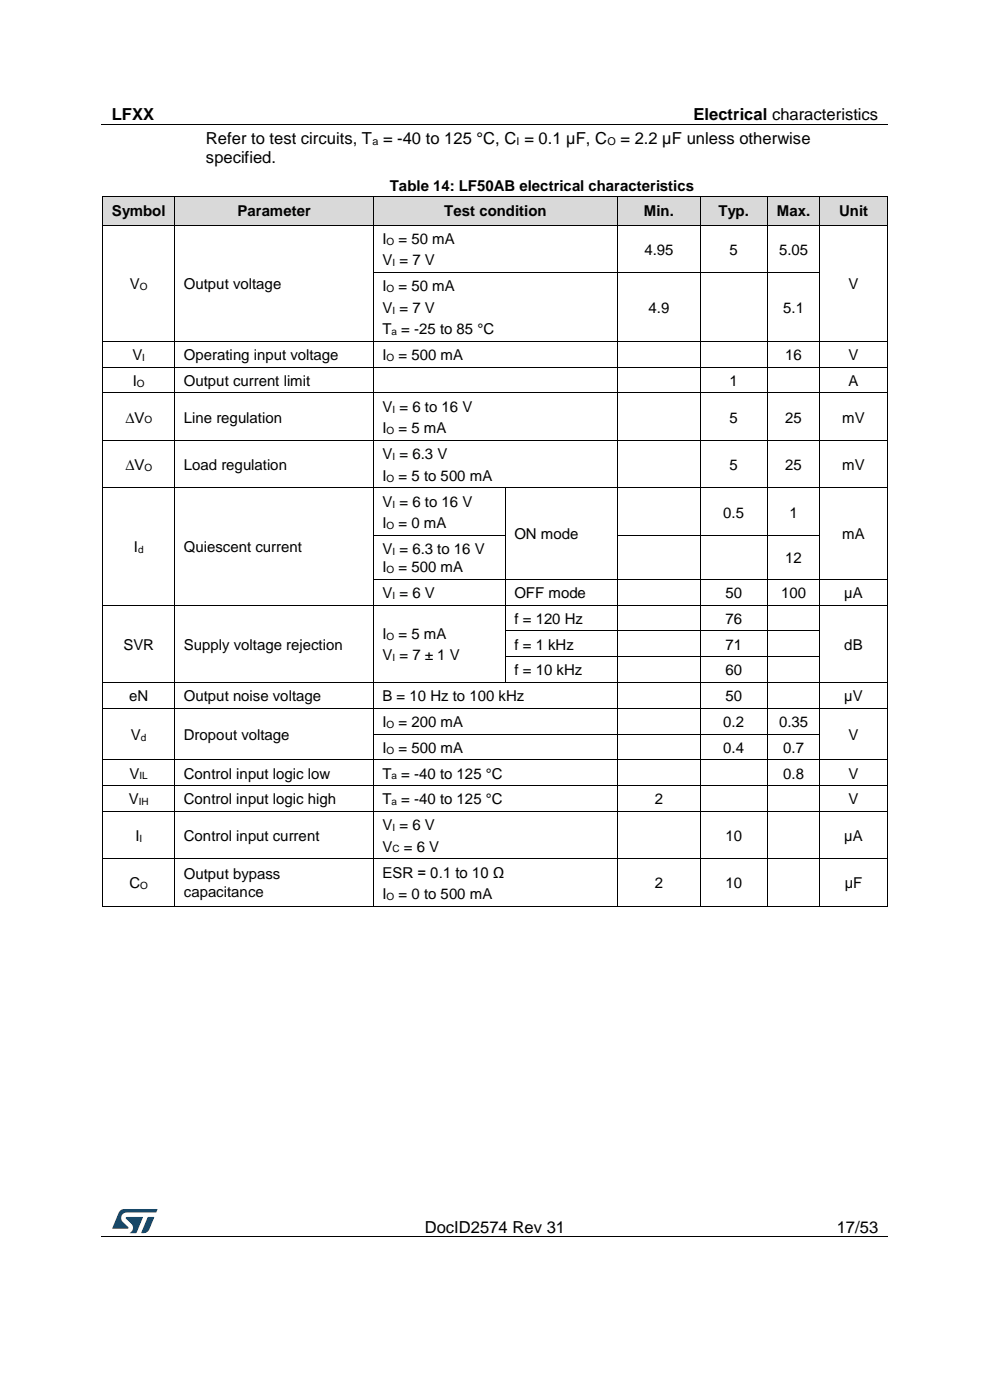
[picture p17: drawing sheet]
<svg xmlns="http://www.w3.org/2000/svg" width="210mm" height="297mm" viewBox="0 0 210 297" stroke-linecap="round" stroke-linejoin="round" font-family="sans-serif">
<defs><g id="words">
<g font-size="3.5">
<text x="23.7" y="25.5">LFXX</text>
<text x="147.1" y="25.5">Electrical characteristics</text>
<text x="43.7" y="30.6">Refer to test circuits, T = -40 to 125 °C, C = 0.1 µF, C</text>
<text x="43.7" y="34.7">specified.</text>
<text x="131.6" y="30.6">= 2.2 µF unless otherwise</text>
<text x="90.1" y="261.5">DocID2574 Rev 31</text>
<text x="177.5" y="261.5">17/53</text>
</g>
<g font-size="3.2">
<text x="82.7" y="40.4">Table 14: LF50AB electrical characteristics</text>
<text x="23.7" y="45.8">Symbol</text>
<text x="50.4" y="45.8">Parameter</text>
<text x="94.3" y="45.8">Test condition</text>
<text x="136.6" y="45.8">Min.</text>
<text x="152.4" y="45.8">Typ.</text>
<text x="164.8" y="45.8">Max.</text>
<text x="178" y="45.8">Unit</text>
<text x="81.1" y="51.7">I</text>
<text x="84.6" y="51.7">= 50 mA</text>
<text x="81.1" y="56.3">V = 7 V</text>
<text x="136.7" y="54">4.95</text>
<text x="154.7" y="54">5</text>
<text x="165.3" y="54">5.05</text>
<text x="27.6" y="61.3">V</text>
<text x="39" y="61.3">Output voltage</text>
<text x="81.1" y="61.8">I</text>
<text x="84.6" y="61.8">= 50 mA</text>
<text x="180" y="61.3">V</text>
<text x="81.1" y="66.3">V = 7 V</text>
<text x="81.1" y="71">T = -25 to 85 °C</text>
<text x="137.6" y="66.4">4.9</text>
<text x="166.2" y="66.4">5.1</text>
<text x="28.1" y="76.4">V</text>
<text x="39" y="76.4">Operating input voltage</text>
<text x="81.1" y="76.4">I</text>
<text x="84.6" y="76.4">= 500 mA</text>
<text x="166.6" y="76.4">16</text>
<text x="180" y="76.4">V</text>
<text x="28.2" y="81.9">I</text>
<text x="39" y="81.9">Output current limit</text>
<text x="154.7" y="81.9">1</text>
<text x="180" y="81.9">A</text>
<text x="26.6" y="89.7">∆V</text>
<text x="39" y="89.7">Line regulation</text>
<text x="81.1" y="87.4">V = 6 to 16 V</text>
<text x="154.7" y="89.7">5</text>
<text x="166.6" y="89.7">25</text>
<text x="178.7" y="89.7">mV</text>
<text x="81.1" y="92">I</text>
<text x="84.6" y="92">= 5 mA</text>
<text x="26.6" y="99.7">∆V</text>
<text x="39" y="99.7">Load regulation</text>
<text x="81.1" y="97.4">V = 6.3 V</text>
<text x="81.1" y="102">I</text>
<text x="84.6" y="102">= 5 to 500 mA</text>
<text x="154.7" y="99.7">5</text>
<text x="166.6" y="99.7">25</text>
<text x="178.7" y="99.7">mV</text>
<text x="81.1" y="107.5">V = 6 to 16 V</text>
<text x="81.1" y="112.1">I</text>
<text x="84.6" y="112.1">= 0 mA</text>
<text x="153.4" y="109.8">0.5</text>
<text x="167.5" y="109.8">1</text>
<text x="28.4" y="117.2">I</text>
<text x="39" y="117.2">Quiescent current</text>
<text x="81.1" y="117.5">V = 6.3 to 16 V</text>
<text x="109.1" y="114.4">ON mode</text>
<text x="166.6" y="119.5">12</text>
<text x="178.7" y="114.4">mA</text>
<text x="81.1" y="121.4">I</text>
<text x="84.6" y="121.4">= 500 mA</text>
<text x="81.1" y="126.9">V = 6 V</text>
<text x="109.1" y="126.9">OFF mode</text>
<text x="153.9" y="126.9">50</text>
<text x="165.7" y="126.9">100</text>
<text x="179.1" y="126.9">µA</text>
<text x="26.2" y="137.8">SVR</text>
<text x="39" y="137.8">Supply voltage rejection</text>
<text x="81.1" y="135.5">I</text>
<text x="84.6" y="135.5">= 5 mA</text>
<text x="109.1" y="132.4">f = 120 Hz</text>
<text x="109.1" y="137.8">f = 1 kHz</text>
<text x="153.9" y="132.4">76</text>
<text x="153.9" y="137.8">71</text>
<text x="179.1" y="137.8">dB</text>
<text x="81.1" y="140.1">V = 7 ± 1 V</text>
<text x="109.1" y="143.3">f = 10 kHz</text>
<text x="153.9" y="143.3">60</text>
<text x="27.4" y="148.8">eN</text>
<text x="39" y="148.8">Output noise voltage</text>
<text x="81.1" y="148.8">B = 10 Hz to 100 kHz</text>
<text x="153.9" y="148.8">50</text>
<text x="179.1" y="148.8">µV</text>
<text x="81.1" y="154.2">I</text>
<text x="84.6" y="154.2">= 200 mA</text>
<text x="153.4" y="154.2">0.2</text>
<text x="165.3" y="154.2">0.35</text>
<text x="27.8" y="156.9">V</text>
<text x="39" y="156.9">Dropout voltage</text>
<text x="81.1" y="159.7">I</text>
<text x="84.6" y="159.7">= 500 mA</text>
<text x="153.4" y="159.7">0.4</text>
<text x="166.2" y="159.7">0.7</text>
<text x="180" y="156.9">V</text>
<text x="27.5" y="165.2">V</text>
<text x="39" y="165.2">Control input logic low</text>
<text x="81.1" y="165.2">T = -40 to 125 °C</text>
<text x="166.2" y="165.2">0.8</text>
<text x="180" y="165.2">V</text>
<text x="27.3" y="170.6">V</text>
<text x="39" y="170.6">Control input logic high</text>
<text x="81.1" y="170.6">T = -40 to 125 °C</text>
<text x="138.9" y="170.6">2</text>
<text x="180" y="170.6">V</text>
<text x="28.7" y="178.4">I</text>
<text x="39" y="178.4">Control input current</text>
<text x="81.1" y="176.1">V = 6 V</text>
<text x="153.9" y="178.4">10</text>
<text x="179.1" y="178.4">µA</text>
<text x="81.1" y="180.7">V</text>
<text x="85.7" y="180.7">= 6 V</text>
<text x="27.5" y="188.5">C</text>
<text x="39" y="186.5">Output bypass</text>
<text x="39" y="190.4">capacitance</text>
<text x="81.1" y="186.2">ESR = 0.1 to 10 Ω</text>
<text x="81.1" y="190.7">I</text>
<text x="84.6" y="190.7">= 0 to 500 mA</text>
<text x="138.9" y="188.5">2</text>
<text x="153.9" y="188.5">10</text>
<text x="179.2" y="188.5">µF</text>
</g>
<g font-size="2.3">
<text x="79" y="30.8">a</text>
<text x="109.6" y="30.8">I</text>
<text x="128.8" y="30.8">O</text>
</g>
<g font-size="2.1">
<text x="82" y="51.9">O</text>
<text x="83.2" y="56.5">I</text>
<text x="29.7" y="61.5">O</text>
<text x="82" y="61.9">O</text>
<text x="83" y="71.1">a</text>
<text x="83.2" y="66.5">I</text>
<text x="30.2" y="76.6">I</text>
<text x="82" y="76.6">O</text>
<text x="29" y="82">O</text>
<text x="30.7" y="89.8">O</text>
<text x="83.2" y="87.6">I</text>
<text x="82" y="92.1">O</text>
<text x="30.7" y="99.9">O</text>
<text x="83.2" y="97.6">I</text>
<text x="82" y="102.2">O</text>
<text x="83.2" y="107.7">I</text>
<text x="82" y="112.2">O</text>
<text x="29.3" y="117.4">d</text>
<text x="83.2" y="117.7">I</text>
<text x="82" y="121.6">O</text>
<text x="83.2" y="127.1">I</text>
<text x="82" y="135.7">O</text>
<text x="83.2" y="140.3">I</text>
<text x="82" y="154.4">O</text>
<text x="29.9" y="157.1">d</text>
<text x="82" y="159.9">O</text>
<text x="29.6" y="165.3">IL</text>
<text x="83" y="165.3">a</text>
<text x="29.4" y="170.8">IH</text>
<text x="83" y="170.8">a</text>
<text x="29.6" y="178.6">I</text>
<text x="83.2" y="176.3">I</text>
<text x="83.2" y="180.8">C</text>
<text x="29.8" y="188.6">O</text>
<text x="82" y="190.9">O</text>
</g>
</g></defs>
<path d="M21.5 26.5h166.8M21.5 262.4h166.8" fill="none" stroke="#000" stroke-width=".21"/>
<g fill="#000">
<path d="M104.4 26.4h.1v.1h-.1z" fill-rule="evenodd"/>
<path d="M61.6 262.3h.1v.2h-.1z" fill-rule="evenodd"/>
<path d="M148 262.3h.2v.2h-.2z" fill-rule="evenodd"/>
</g>
<g fill="#005288">
<path d="M25.4 256.9l.6-.4h.4l7 .1-.3 .6h-6.2a1.26 1.26 0 0 0-1.2 1.1 1.26 1.26 0 0 0 .8 1.4l.7 .6v.3l-3.4 .1z"/>
<path d="M31.4 258.2l1.3 .1-1 2.5a1.32 1.32 0 0 1-1.7 .7z"/>
<path d="M26.7 258.2l3.6 .1-1.4 3.3h-1.4a1.35 1.35 0 0 0 .7-1.2 1.35 1.35 0 0 0-.8-1.2l-.7-.6z"/>
</g>
<g fill="#d9d9d9">
<path d="M21.9 41.7h15.2v6h-15.2z" fill-rule="evenodd"/>
<path d="M23.7 41.7h11.5v6h-11.5z" fill-rule="evenodd"/>
<path d="M37.1 41.7h42.1v6h-42.1z" fill-rule="evenodd"/>
<path d="M39 41.7h38.3v6h-38.3z" fill-rule="evenodd"/>
<path d="M79.3 41.7h51.7v6h-51.7z" fill-rule="evenodd"/>
<path d="M81.1 41.7h48v6h-48z" fill-rule="evenodd"/>
<path d="M131.1 41.7h17.4v6h-17.4z" fill-rule="evenodd"/>
<path d="M133 41.7h13.6v6h-13.6z" fill-rule="evenodd"/>
<path d="M148.5 41.7h14.3v6h-14.3z" fill-rule="evenodd"/>
<path d="M150.4 41.7h10.5v6h-10.5z" fill-rule="evenodd"/>
<path d="M162.8 41.7h11.1v6h-11.1z" fill-rule="evenodd"/>
<path d="M164.7 41.7h7.3v6h-7.3z" fill-rule="evenodd"/>
<path d="M173.9 41.7h14.3v6h-14.3z" fill-rule="evenodd"/>
<path d="M175.9 41.7h10.5v6h-10.5z" fill-rule="evenodd"/>
</g>
<g fill="#000">
<path d="M21.7 47.7h.2v.1h-.2z" fill-rule="evenodd"/>
<path d="M21.7 47.7h.2v.1h-.2z" fill-rule="evenodd"/>
<path d="M21.7 57.7h.2v.2h-.2z" fill-rule="evenodd"/>
<path d="M21.7 41.6l.1 .1z" fill-rule="evenodd"/>
<path d="M21.7 41.6l.1 .1z" fill-rule="evenodd"/>
<path d="M21.9 47.7h.1v.1h-.1z" fill-rule="evenodd"/>
<path d="M37 47.7h.2v.1h-.2z" fill-rule="evenodd"/>
<path d="M37 57.7h.2v.2h-.2z" fill-rule="evenodd"/>
<path d="M37 41.6l.1 .1z" fill-rule="evenodd"/>
<path d="M37.2 47.7h.1v.1h-.1z" fill-rule="evenodd"/>
<path d="M79.1 47.7h.2v.1h-.2z" fill-rule="evenodd"/>
<path d="M79.1 57.7h.2v.2h-.2z" fill-rule="evenodd"/>
<path d="M79.1 41.6l.1 .1z" fill-rule="evenodd"/>
<path d="M79.3 47.7h.1v.1h-.1z" fill-rule="evenodd"/>
<path d="M131 47.7h.1v.1h-.1z" fill-rule="evenodd"/>
<path d="M131 57.7h.1v.2h-.1z" fill-rule="evenodd"/>
<path d="M131 41.6l.1 .1z" fill-rule="evenodd"/>
<path d="M131.1 47.7h.2v.1h-.2z" fill-rule="evenodd"/>
<path d="M148.4 47.7h.2v.1h-.2z" fill-rule="evenodd"/>
<path d="M148.4 57.7h.2v.2h-.2z" fill-rule="evenodd"/>
<path d="M148.5 41.6v.1z" fill-rule="evenodd"/>
<path d="M148.6 47.7h.2v.1h-.2z" fill-rule="evenodd"/>
<path d="M162.7 47.7h.2v.1h-.2z" fill-rule="evenodd"/>
<path d="M162.7 57.7h.2v.2h-.2z" fill-rule="evenodd"/>
<path d="M162.8 41.6v.1z" fill-rule="evenodd"/>
<path d="M162.9 47.7h.2v.1h-.2z" fill-rule="evenodd"/>
<path d="M173.8 47.7h.2v.1h-.2z" fill-rule="evenodd"/>
<path d="M173.8 57.7h.2v.2h-.2z" fill-rule="evenodd"/>
<path d="M173.9 41.6v.1z" fill-rule="evenodd"/>
<path d="M174 47.7h.2v.1h-.2z" fill-rule="evenodd"/>
<path d="M188.2 47.7h.1v.1h-.1z" fill-rule="evenodd"/>
<path d="M188.2 47.7h.1v.1h-.1z" fill-rule="evenodd"/>
<path d="M188.2 57.7h.1v.2h-.1z" fill-rule="evenodd"/>
<path d="M188.2 41.6l.1 .1z" fill-rule="evenodd"/>
<path d="M188.2 41.6l.1 .1z" fill-rule="evenodd"/>
<path d="M21.7 72.4h.2v.1h-.2z" fill-rule="evenodd"/>
<path d="M21.7 77.8h.2v.2h-.2z" fill-rule="evenodd"/>
<path d="M37 72.4h.2v.1h-.2z" fill-rule="evenodd"/>
<path d="M37 77.8h.2v.2h-.2z" fill-rule="evenodd"/>
<path d="M79.1 72.4h.2v.1h-.2z" fill-rule="evenodd"/>
<path d="M79.1 77.8h.2v.2h-.2z" fill-rule="evenodd"/>
<path d="M131 72.4h.1v.1h-.1z" fill-rule="evenodd"/>
<path d="M131 77.8h.1v.2h-.1z" fill-rule="evenodd"/>
<path d="M148.4 72.4h.2v.1h-.2z" fill-rule="evenodd"/>
<path d="M148.4 77.8h.2v.2h-.2z" fill-rule="evenodd"/>
<path d="M162.7 72.4h.2v.1h-.2z" fill-rule="evenodd"/>
<path d="M162.7 77.8h.2v.2h-.2z" fill-rule="evenodd"/>
<path d="M173.8 72.4h.2v.1h-.2z" fill-rule="evenodd"/>
<path d="M173.8 77.8h.2v.2h-.2z" fill-rule="evenodd"/>
<path d="M188.2 72.4h.1v.1h-.1z" fill-rule="evenodd"/>
<path d="M188.2 77.8h.1v.2h-.1z" fill-rule="evenodd"/>
<path d="M21.7 83.3h.2v.1h-.2z" fill-rule="evenodd"/>
<path d="M21.7 93.4h.2v.1h-.2z" fill-rule="evenodd"/>
<path d="M37 83.3h.2v.1h-.2z" fill-rule="evenodd"/>
<path d="M37 93.4h.2v.1h-.2z" fill-rule="evenodd"/>
<path d="M79.1 83.3h.2v.1h-.2z" fill-rule="evenodd"/>
<path d="M79.1 93.4h.2v.1h-.2z" fill-rule="evenodd"/>
<path d="M131 83.3h.1v.1h-.1z" fill-rule="evenodd"/>
<path d="M131 93.4h.1v.1h-.1z" fill-rule="evenodd"/>
<path d="M148.4 83.3h.2v.1h-.2z" fill-rule="evenodd"/>
<path d="M148.4 93.4h.2v.1h-.2z" fill-rule="evenodd"/>
<path d="M162.7 83.3h.2v.1h-.2z" fill-rule="evenodd"/>
<path d="M162.7 93.4h.2v.1h-.2z" fill-rule="evenodd"/>
<path d="M173.8 83.3h.2v.1h-.2z" fill-rule="evenodd"/>
<path d="M173.8 93.4h.2v.1h-.2z" fill-rule="evenodd"/>
<path d="M188.2 83.3h.1v.1h-.1z" fill-rule="evenodd"/>
<path d="M188.2 93.4h.1v.1h-.1z" fill-rule="evenodd"/>
<path d="M21.7 103.4h.2v.2h-.2z" fill-rule="evenodd"/>
<path d="M21.7 113.5h.2v.1h-.2z" fill-rule="evenodd"/>
<path d="M37 103.4h.2v.2h-.2z" fill-rule="evenodd"/>
<path d="M37 113.5h.2v.1h-.2z" fill-rule="evenodd"/>
<path d="M79.1 103.4h.2v.2h-.2z" fill-rule="evenodd"/>
<path d="M79.1 113.5h.2v.1h-.2z" fill-rule="evenodd"/>
<path d="M107.1 103.4h.2v.2h-.2z" fill-rule="evenodd"/>
<path d="M107.1 113.5h.2v.1h-.2z" fill-rule="evenodd"/>
<path d="M131 103.4h.1v.2h-.1z" fill-rule="evenodd"/>
<path d="M131 113.5h.1v.1h-.1z" fill-rule="evenodd"/>
<path d="M148.4 103.4h.2v.2h-.2z" fill-rule="evenodd"/>
<path d="M148.4 113.5h.2v.1h-.2z" fill-rule="evenodd"/>
<path d="M162.7 103.4h.2v.2h-.2z" fill-rule="evenodd"/>
<path d="M162.7 113.5h.2v.1h-.2z" fill-rule="evenodd"/>
<path d="M173.8 103.4h.2v.2h-.2z" fill-rule="evenodd"/>
<path d="M173.8 113.5h.2v.1h-.2z" fill-rule="evenodd"/>
<path d="M188.2 103.4h.1v.2h-.1z" fill-rule="evenodd"/>
<path d="M188.2 113.5h.1v.1h-.1z" fill-rule="evenodd"/>
<path d="M21.7 122.8h.2v.2h-.2z" fill-rule="evenodd"/>
<path d="M21.7 128.3h.2v.2h-.2z" fill-rule="evenodd"/>
<path d="M21.7 133.7h.2v.2h-.2z" fill-rule="evenodd"/>
<path d="M21.7 139.2h.2v.2h-.2z" fill-rule="evenodd"/>
<path d="M37 122.8h.2v.2h-.2z" fill-rule="evenodd"/>
<path d="M37 128.3h.2v.2h-.2z" fill-rule="evenodd"/>
<path d="M37 133.7h.2v.2h-.2z" fill-rule="evenodd"/>
<path d="M37 139.2h.2v.2h-.2z" fill-rule="evenodd"/>
<path d="M79.1 122.8h.2v.2h-.2z" fill-rule="evenodd"/>
<path d="M79.1 128.3h.2v.2h-.2z" fill-rule="evenodd"/>
<path d="M79.1 133.7h.2v.2h-.2z" fill-rule="evenodd"/>
<path d="M79.1 139.2h.2v.2h-.2z" fill-rule="evenodd"/>
<path d="M107.1 122.8h.2v.2h-.2z" fill-rule="evenodd"/>
<path d="M107.1 128.3h.2v.2h-.2z" fill-rule="evenodd"/>
<path d="M107.1 133.7h.2v.2h-.2z" fill-rule="evenodd"/>
<path d="M107.1 139.2h.2v.2h-.2z" fill-rule="evenodd"/>
<path d="M131 122.8h.1v.2h-.1z" fill-rule="evenodd"/>
<path d="M131 128.3h.1v.2h-.1z" fill-rule="evenodd"/>
<path d="M131 133.7h.1v.2h-.1z" fill-rule="evenodd"/>
<path d="M131 139.2h.1v.2h-.1z" fill-rule="evenodd"/>
<path d="M148.4 122.8h.2v.2h-.2z" fill-rule="evenodd"/>
<path d="M148.4 128.3h.2v.2h-.2z" fill-rule="evenodd"/>
<path d="M148.4 133.7h.2v.2h-.2z" fill-rule="evenodd"/>
<path d="M148.4 139.2h.2v.2h-.2z" fill-rule="evenodd"/>
<path d="M162.7 122.8h.2v.2h-.2z" fill-rule="evenodd"/>
<path d="M162.7 128.3h.2v.2h-.2z" fill-rule="evenodd"/>
<path d="M162.7 133.7h.2v.2h-.2z" fill-rule="evenodd"/>
<path d="M162.7 139.2h.2v.2h-.2z" fill-rule="evenodd"/>
<path d="M173.8 122.8h.2v.2h-.2z" fill-rule="evenodd"/>
<path d="M173.8 128.3h.2v.2h-.2z" fill-rule="evenodd"/>
<path d="M173.8 133.7h.2v.2h-.2z" fill-rule="evenodd"/>
<path d="M173.8 139.2h.2v.2h-.2z" fill-rule="evenodd"/>
<path d="M188.2 122.8h.1v.2h-.1z" fill-rule="evenodd"/>
<path d="M188.2 128.3h.1v.2h-.1z" fill-rule="evenodd"/>
<path d="M188.2 133.7h.1v.2h-.1z" fill-rule="evenodd"/>
<path d="M188.2 139.2h.1v.2h-.1z" fill-rule="evenodd"/>
<path d="M21.7 144.7h.2v.1h-.2z" fill-rule="evenodd"/>
<path d="M21.7 150.2h.2v.1h-.2z" fill-rule="evenodd"/>
<path d="M21.7 155.6h.2v.2h-.2z" fill-rule="evenodd"/>
<path d="M37 144.7h.2v.1h-.2z" fill-rule="evenodd"/>
<path d="M37 150.2h.2v.1h-.2z" fill-rule="evenodd"/>
<path d="M37 155.6h.2v.2h-.2z" fill-rule="evenodd"/>
<path d="M79.1 144.7h.2v.1h-.2z" fill-rule="evenodd"/>
<path d="M79.1 150.2h.2v.1h-.2z" fill-rule="evenodd"/>
<path d="M79.1 155.6h.2v.2h-.2z" fill-rule="evenodd"/>
<path d="M107.1 144.7h.2v.1h-.2z" fill-rule="evenodd"/>
<path d="M131 144.7h.1v.1h-.1z" fill-rule="evenodd"/>
<path d="M131 150.2h.1v.1h-.1z" fill-rule="evenodd"/>
<path d="M131 155.6h.1v.2h-.1z" fill-rule="evenodd"/>
<path d="M148.4 144.7h.2v.1h-.2z" fill-rule="evenodd"/>
<path d="M148.4 150.2h.2v.1h-.2z" fill-rule="evenodd"/>
<path d="M148.4 155.6h.2v.2h-.2z" fill-rule="evenodd"/>
<path d="M162.7 144.7h.2v.1h-.2z" fill-rule="evenodd"/>
<path d="M162.7 150.2h.2v.1h-.2z" fill-rule="evenodd"/>
<path d="M162.7 155.6h.2v.2h-.2z" fill-rule="evenodd"/>
<path d="M173.8 144.7h.2v.1h-.2z" fill-rule="evenodd"/>
<path d="M173.8 150.2h.2v.1h-.2z" fill-rule="evenodd"/>
<path d="M173.8 155.6h.2v.2h-.2z" fill-rule="evenodd"/>
<path d="M188.2 144.7h.1v.1h-.1z" fill-rule="evenodd"/>
<path d="M188.2 150.2h.1v.1h-.1z" fill-rule="evenodd"/>
<path d="M188.2 155.6h.1v.2h-.1z" fill-rule="evenodd"/>
<path d="M21.7 161.1h.2v.2h-.2z" fill-rule="evenodd"/>
<path d="M21.7 166.6h.2v.1h-.2z" fill-rule="evenodd"/>
<path d="M21.7 172h.2v.2h-.2z" fill-rule="evenodd"/>
<path d="M37 161.1h.2v.2h-.2z" fill-rule="evenodd"/>
<path d="M37 166.6h.2v.1h-.2z" fill-rule="evenodd"/>
<path d="M37 172h.2v.2h-.2z" fill-rule="evenodd"/>
<path d="M79.1 161.1h.2v.2h-.2z" fill-rule="evenodd"/>
<path d="M79.1 166.6h.2v.1h-.2z" fill-rule="evenodd"/>
<path d="M79.1 172h.2v.2h-.2z" fill-rule="evenodd"/>
<path d="M131 161.1h.1v.2h-.1z" fill-rule="evenodd"/>
<path d="M131 166.6h.1v.1h-.1z" fill-rule="evenodd"/>
<path d="M131 172h.1v.2h-.1z" fill-rule="evenodd"/>
<path d="M148.4 161.1h.2v.2h-.2z" fill-rule="evenodd"/>
<path d="M148.4 166.6h.2v.1h-.2z" fill-rule="evenodd"/>
<path d="M148.4 172h.2v.2h-.2z" fill-rule="evenodd"/>
<path d="M162.7 161.1h.2v.2h-.2z" fill-rule="evenodd"/>
<path d="M162.7 166.6h.2v.1h-.2z" fill-rule="evenodd"/>
<path d="M162.7 172h.2v.2h-.2z" fill-rule="evenodd"/>
<path d="M173.8 161.1h.2v.2h-.2z" fill-rule="evenodd"/>
<path d="M173.8 166.6h.2v.1h-.2z" fill-rule="evenodd"/>
<path d="M173.8 172h.2v.2h-.2z" fill-rule="evenodd"/>
<path d="M188.2 161.1h.1v.2h-.1z" fill-rule="evenodd"/>
<path d="M188.2 166.6h.1v.1h-.1z" fill-rule="evenodd"/>
<path d="M188.2 172h.1v.2h-.1z" fill-rule="evenodd"/>
<path d="M21.7 182.1h.2v.2h-.2z" fill-rule="evenodd"/>
<path d="M21.7 192.1h.2v.2h-.2z" fill-rule="evenodd"/>
<path d="M21.7 192.1h.2v.2h-.2z" fill-rule="evenodd"/>
<path d="M37 182.1h.2v.2h-.2z" fill-rule="evenodd"/>
<path d="M37 192.1h.2v.2h-.2z" fill-rule="evenodd"/>
<path d="M79.1 182.1h.2v.2h-.2z" fill-rule="evenodd"/>
<path d="M79.1 192.1h.2v.2h-.2z" fill-rule="evenodd"/>
<path d="M131 182.1h.1v.2h-.1z" fill-rule="evenodd"/>
<path d="M131 192.1h.1v.2h-.1z" fill-rule="evenodd"/>
<path d="M148.4 182.1h.2v.2h-.2z" fill-rule="evenodd"/>
<path d="M148.4 192.1h.2v.2h-.2z" fill-rule="evenodd"/>
<path d="M162.7 182.1h.2v.2h-.2z" fill-rule="evenodd"/>
<path d="M162.7 192.1h.2v.2h-.2z" fill-rule="evenodd"/>
<path d="M173.8 182.1h.2v.2h-.2z" fill-rule="evenodd"/>
<path d="M173.8 192.1h.2v.2h-.2z" fill-rule="evenodd"/>
<path d="M188.2 182.1h.1v.2h-.1z" fill-rule="evenodd"/>
<path d="M188.2 192.1h.1v.2h-.1z" fill-rule="evenodd"/>
<path d="M188.2 192.1h.1v.2h-.1z" fill-rule="evenodd"/>
</g>
<g fill="none" stroke="#000" stroke-width=".21">
<path d="M21.8 41.7v6M21.8 47.8v9.9M21.8 57.9v14.5M21.8 41.6h15.3M22 47.8h15M37.1 41.7v6M37.1 47.8v9.9M37.1 57.9v14.5M37.1 41.6h42M37.3 47.8h41.8M79.2 47.8v9.9M79.2 57.9v14.5"/>
<path d="M79.2 41.7v6M79.2 41.6h51.8M79.3 57.8h51.7M79.4 47.8h51.6M131 41.7v6M131 47.8v9.9M131 57.9v14.5M131.1 41.6h17.4M131.1 57.8h17.3M131.3 47.8h17.1M148.5 41.7v6M148.5 47.8v9.9"/>
<path d="M148.5 57.9v14.5M148.5 41.6h14.3M148.6 57.8h14.1M148.8 47.8h13.9M162.8 41.7v6M162.8 47.8v9.9M162.8 57.9v14.5M162.8 41.6h11.1M162.9 57.8h10.9M163.1 47.8h10.7M173.9 41.7v6M173.9 47.8v9.9"/>
<path d="M173.9 57.9v14.5M173.9 41.6h14.3M174.2 47.8h14M188.3 41.7v6M188.3 47.8v9.9M188.3 57.9v14.5M21.8 72.5v5.3M21.8 78v5.3M21.9 72.4h15.1M21.9 77.9h15.1M37.1 72.5v5.3M37.1 78v5.3"/>
<path d="M37.2 72.4h41.9M37.2 77.9h41.9M79.2 72.5v5.3M79.2 78v5.3M79.3 72.4h51.7M79.3 77.9h51.7M131 72.5v5.3M131 78v5.3M131.1 72.4h17.3M131.1 77.9h17.3M148.5 72.5v5.3M148.5 78v5.3"/>
<path d="M148.6 72.4h14.1M148.6 77.9h14.1M162.8 72.5v5.3M162.8 78v5.3M162.9 72.4h10.9M162.9 77.9h10.9M173.9 72.5v5.3M173.9 78v5.3M174 72.4h14.2M174 77.9h14.2M188.3 72.5v5.3M188.3 78v5.3"/>
<path d="M21.8 83.4v10M21.8 93.5v9.9M21.9 83.4h15.1M21.9 93.4h15.1M37.1 83.4v10M37.1 93.5v9.9M37.2 83.4h41.9M37.2 93.4h41.9M79.2 83.4v10M79.2 93.5v9.9M79.3 83.4h51.7M79.3 93.4h51.7"/>
<path d="M131 83.4v10M131 93.5v9.9M131.1 83.4h17.3M131.1 93.4h17.3M148.5 83.4v10M148.5 93.5v9.9M148.6 83.4h14.1M148.6 93.4h14.1M162.8 83.4v10M162.8 93.5v9.9M162.9 83.4h10.9M162.9 93.4h10.9"/>
<path d="M173.9 83.4v10M173.9 93.5v9.9M174 83.4h14.2M174 93.4h14.2M188.3 83.4v10M188.3 93.5v9.9M21.8 103.6v9.9M21.8 113.6v9.2M21.9 103.5h15.1M37.1 103.6v9.9M37.1 113.6v9.2M37.2 103.5h41.9"/>
<path d="M79.2 103.6v9.9M79.2 113.6v9.2M79.3 103.5h27.8M79.3 113.6h27.8M107.2 103.6v9.9M107.2 113.6v9.2M107.3 103.5h23.7M131 103.6v9.9M131 113.6v9.2M131.1 103.5h17.3M131.1 113.6h17.3M148.5 103.6v9.9"/>
<path d="M148.5 113.6v9.2M148.6 103.5h14.1M148.6 113.6h14.1M162.8 103.6v9.9M162.8 113.6v9.2M162.9 103.5h10.9M162.9 113.6h10.9M173.9 103.6v9.9M173.9 113.6v9.2M174 103.5h14.2M188.3 103.6v9.9M188.3 113.6v9.2"/>
<path d="M21.8 123v5.3M21.8 128.5v5.2M21.8 133.9v5.3M21.8 139.4v5.3M21.9 128.4h15.1M37.1 123v5.3M37.1 128.5v5.2M37.1 133.9v5.3M37.1 139.4v5.3M37.2 128.4h41.9M79.2 123v5.3M79.2 128.5v5.2"/>
<path d="M79.2 133.9v5.3M79.2 139.4v5.3M79.3 122.9h27.8M79.3 128.4h27.8M107.2 123v5.3M107.2 128.5v5.2M107.2 133.9v5.3M107.2 139.4v5.3M107.3 122.9h23.7M107.3 128.4h23.7M107.3 133.8h23.7M107.3 139.3h23.7"/>
<path d="M131 123v5.3M131 128.5v5.2M131 133.9v5.3M131 139.4v5.3M131.1 122.9h17.3M131.1 128.4h17.3M131.1 133.8h17.3M131.1 139.3h17.3M148.5 123v5.3M148.5 128.5v5.2M148.5 133.9v5.3M148.5 139.4v5.3"/>
<path d="M148.6 122.9h14.1M148.6 128.4h14.1M148.6 133.8h14.1M148.6 139.3h14.1M162.8 123v5.3M162.8 128.5v5.2M162.8 133.9v5.3M162.8 139.4v5.3M162.9 122.9h10.9M162.9 128.4h10.9M162.9 133.8h10.9M162.9 139.3h10.9"/>
<path d="M173.9 123v5.3M173.9 128.5v5.2M173.9 133.9v5.3M173.9 139.4v5.3M174 122.9h14.2M174 128.4h14.2M188.3 123v5.3M188.3 128.5v5.2M188.3 133.9v5.3M188.3 139.4v5.3M21.8 144.8v5.4M21.8 150.3v5.3"/>
<path d="M21.8 155.8v5.3M21.9 144.8h15.1M21.9 150.3h15.1M37.1 144.8v5.4M37.1 150.3v5.3M37.1 155.8v5.3M37.2 144.8h41.9M37.2 150.3h41.9M79.2 144.8v5.4M79.2 150.3v5.3M79.2 155.8v5.3M79.3 144.8h27.8"/>
<path d="M79.3 150.3h51.7M79.3 155.7h51.7M107.3 144.8h23.7M131 144.8v5.4M131 150.3v5.3M131 155.8v5.3M131.1 144.8h17.3M131.1 150.3h17.3M131.1 155.7h17.3M148.5 144.8v5.4M148.5 150.3v5.3M148.5 155.8v5.3"/>
<path d="M148.6 144.8h14.1M148.6 150.3h14.1M148.6 155.7h14.1M162.8 144.8v5.4M162.8 150.3v5.3M162.8 155.8v5.3M162.9 144.8h10.9M162.9 150.3h10.9M162.9 155.7h10.9M173.9 144.8v5.4M173.9 150.3v5.3M173.9 155.8v5.3"/>
<path d="M174 144.8h14.2M174 150.3h14.2M188.3 144.8v5.4M188.3 150.3v5.3M188.3 155.8v5.3M21.8 161.3v5.3M21.8 166.7v5.3M21.8 172.2v9.9M21.9 161.2h15.1M21.9 166.6h15.1M21.9 172.1h15.1M37.1 161.3v5.3"/>
<path d="M37.1 166.7v5.3M37.1 172.2v9.9M37.2 161.2h41.9M37.2 166.6h41.9M37.2 172.1h41.9M79.2 161.3v5.3M79.2 166.7v5.3M79.2 172.2v9.9M79.3 161.2h51.7M79.3 166.6h51.7M79.3 172.1h51.7M131 161.3v5.3"/>
<path d="M131 166.7v5.3M131 172.2v9.9M131.1 161.2h17.3M131.1 166.6h17.3M131.1 172.1h17.3M148.5 161.3v5.3M148.5 166.7v5.3M148.5 172.2v9.9M148.6 161.2h14.1M148.6 166.6h14.1M148.6 172.1h14.1M162.8 161.3v5.3"/>
<path d="M162.8 166.7v5.3M162.8 172.2v9.9M162.9 161.2h10.9M162.9 166.6h10.9M162.9 172.1h10.9M173.9 161.3v5.3M173.9 166.7v5.3M173.9 172.2v9.9M174 161.2h14.2M174 166.6h14.2M174 172.1h14.2M188.3 161.3v5.3"/>
<path d="M188.3 166.7v5.3M188.3 172.2v9.9M21.8 182.3v9.8M21.9 182.2h15.1M21.9 192.2h15.1M37.1 182.3v9.8M37.2 182.2h41.9M37.2 192.2h41.9M79.2 182.3v9.8M79.3 182.2h51.7M79.3 192.2h51.7M131 182.3v9.8"/>
<path d="M131.1 182.2h17.3M131.1 192.2h17.3M148.5 182.3v9.8M148.6 182.2h14.1M148.6 192.2h14.1M162.8 182.3v9.8M162.9 182.2h10.9M162.9 192.2h10.9M173.9 182.3v9.8M174 182.2h14.2M174 192.2h14.2M188.3 182.3v9.8"/>
</g>
<use href="#words"/>
</svg>
